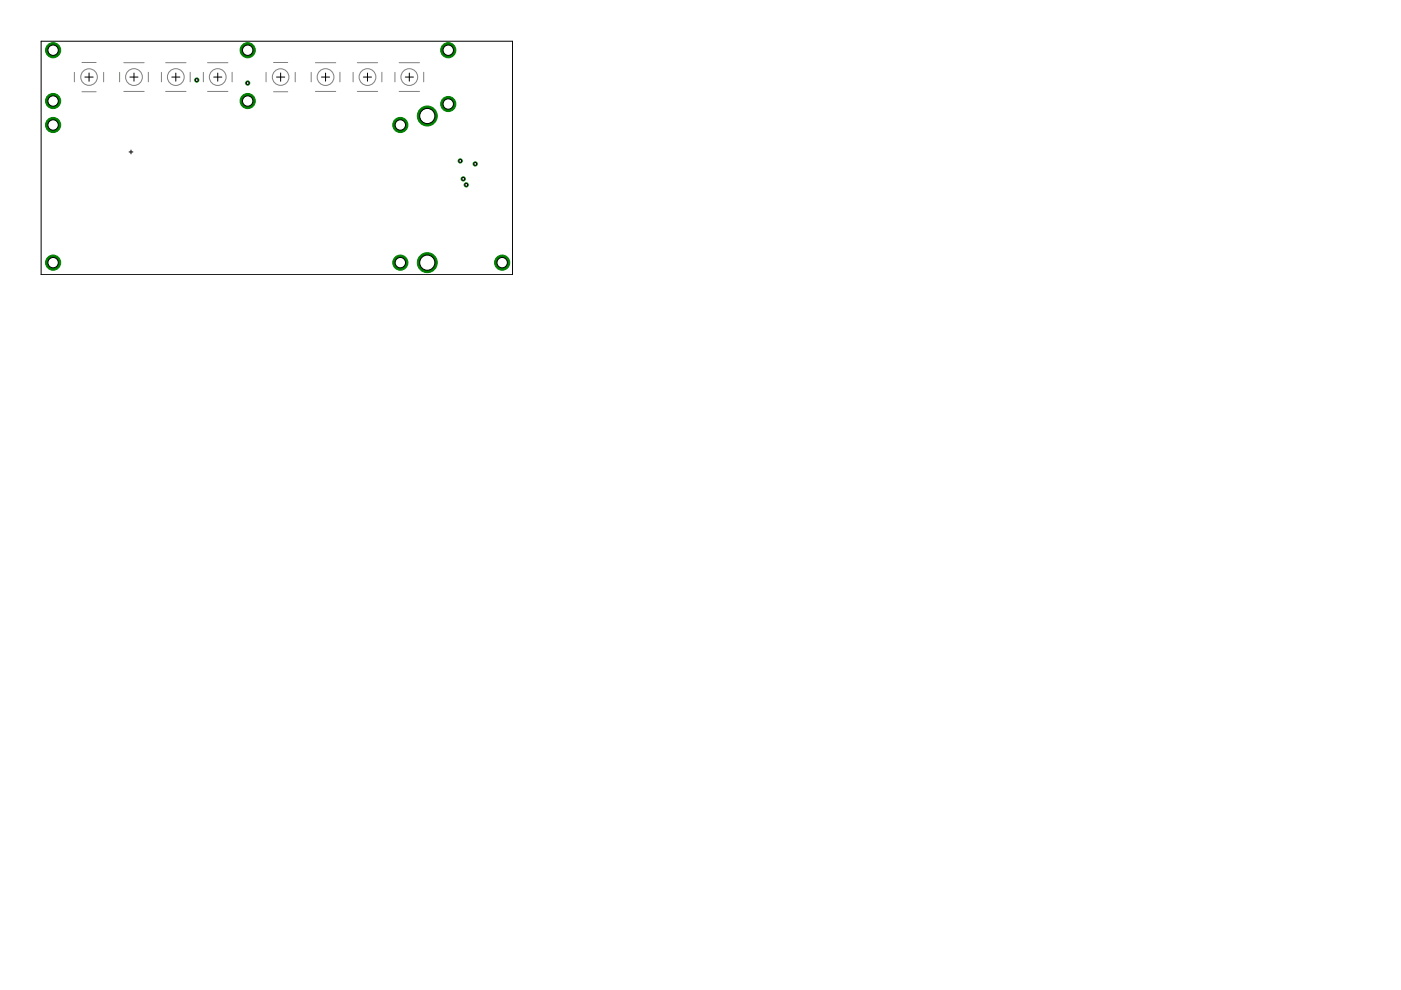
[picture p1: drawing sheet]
<svg xmlns="http://www.w3.org/2000/svg" width="297mm" height="210mm" viewBox="0 0 297 210" stroke-linecap="round" stroke-linejoin="round" font-family="sans-serif">
<g fill="none" stroke="#000" stroke-width=".21">
<path d="M18 16.3h1.7M18.9 15.5v1.7M27.5 16.3h1.8M28.4 15.5v1.7M36.4 16.3h1.7M37.3 15.5v1.7M45.3 16.3h1.7M46.2 15.5v1.7M58.6 16.3h1.8M59.5 15.5v1.7M68.2 16.3h1.7M69 15.5v1.7"/>
<path d="M77 16.3h1.8M77.9 15.5v1.7M85.9 16.3h1.8M86.8 15.5v1.7M27.4 32.2h.8M27.8 31.8v.8"/>
</g>
<g fill="none" stroke="#808080" stroke-width=".21">
<path d="M15.8 15.3v2.1M17.4 13.3h3M17.4 19.5h3M22 15.3v2.1M25.4 15.3v2.1M26.2 13.3h4.4M26.2 19.4h4.4M31.5 15.3v2.1M34.2 15.3v2.1M35.1 13.3h4.3M35.1 19.4h4.3M40.3 15.3v2.1"/>
<path d="M43.1 15.3v2.1M44 13.3h4.3M44 19.4h4.3M49.2 15.3v2.1M56.4 15.3v2.1M58 13.3h3M58 19.5h3M62.6 15.3v2.1M66 15.3v2.1M66.9 13.3h4.3M66.9 19.4h4.3M72.1 15.3v2.1"/>
<path d="M74.9 15.3v2.1M75.8 13.3h4.3M75.8 19.4h4.3M81 15.3v2.1M83.7 15.3v2.1M84.6 13.3h4.3M84.6 19.4h4.3M89.8 15.3v2.1"/>
<circle cx="18.9" cy="16.3" r="1.76"/>
<circle cx="28.4" cy="16.3" r="1.78"/>
<circle cx="37.3" cy="16.3" r="1.78"/>
<circle cx="46.2" cy="16.3" r="1.78"/>
<circle cx="59.5" cy="16.3" r="1.76"/>
<circle cx="69" cy="16.3" r="1.78"/>
<circle cx="77.9" cy="16.3" r="1.78"/>
<circle cx="86.8" cy="16.3" r="1.78"/>
</g>
<circle cx="11.3" cy="55.7" r="1.61" fill="#008000" stroke="#008000" stroke-width=".21"/>
<circle cx="11.3" cy="55.7" r="1.1" fill="#fff" stroke="#000" stroke-width=".21"/>
<circle cx="84.9" cy="55.7" r="1.61" fill="#008000" stroke="#008000" stroke-width=".21"/>
<circle cx="84.9" cy="55.7" r="1.1" fill="#fff" stroke="#000" stroke-width=".21"/>
<circle cx="84.9" cy="26.5" r="1.61" fill="#008000" stroke="#008000" stroke-width=".21"/>
<circle cx="84.9" cy="26.5" r="1.1" fill="#fff" stroke="#000" stroke-width=".21"/>
<circle cx="11.3" cy="26.5" r="1.61" fill="#008000" stroke="#008000" stroke-width=".21"/>
<circle cx="11.3" cy="26.5" r="1.1" fill="#fff" stroke="#000" stroke-width=".21"/>
<circle cx="11.3" cy="10.6" r="1.61" fill="#008000" stroke="#008000" stroke-width=".21"/>
<circle cx="11.3" cy="10.6" r="1.1" fill="#fff" stroke="#000" stroke-width=".21"/>
<circle cx="11.3" cy="21.4" r="1.61" fill="#008000" stroke="#008000" stroke-width=".21"/>
<circle cx="11.3" cy="21.4" r="1.1" fill="#fff" stroke="#000" stroke-width=".21"/>
<circle cx="95" cy="22.1" r="1.61" fill="#008000" stroke="#008000" stroke-width=".21"/>
<circle cx="95" cy="22.1" r="1.1" fill="#fff" stroke="#000" stroke-width=".21"/>
<circle cx="52.5" cy="21.4" r="1.61" fill="#008000" stroke="#008000" stroke-width=".21"/>
<circle cx="52.5" cy="21.4" r="1.1" fill="#fff" stroke="#000" stroke-width=".21"/>
<circle cx="95" cy="10.6" r="1.61" fill="#008000" stroke="#008000" stroke-width=".21"/>
<circle cx="95" cy="10.6" r="1.1" fill="#fff" stroke="#000" stroke-width=".21"/>
<circle cx="52.5" cy="10.6" r="1.61" fill="#008000" stroke="#008000" stroke-width=".21"/>
<circle cx="52.5" cy="10.6" r="1.1" fill="#fff" stroke="#000" stroke-width=".21"/>
<circle cx="90.6" cy="55.7" r="2.12" fill="#008000" stroke="#008000" stroke-width=".21"/>
<circle cx="90.6" cy="55.7" r="1.61" fill="#fff" stroke="#000" stroke-width=".21"/>
<circle cx="106.5" cy="55.7" r="1.61" fill="#008000" stroke="#008000" stroke-width=".21"/>
<circle cx="106.5" cy="55.7" r="1.1" fill="#fff" stroke="#000" stroke-width=".21"/>
<circle cx="90.6" cy="24.6" r="2.12" fill="#008000" stroke="#008000" stroke-width=".21"/>
<circle cx="90.6" cy="24.6" r="1.61" fill="#fff" stroke="#000" stroke-width=".21"/>
<circle cx="100.8" cy="34.8" r=".44" fill="#008000" stroke="#008000" stroke-width=".21"/>
<circle cx="100.8" cy="34.8" r=".3" fill="#fff" stroke="#000" stroke-width=".21"/>
<circle cx="98.8" cy="39.2" r=".44" fill="#008000" stroke="#008000" stroke-width=".21"/>
<circle cx="98.8" cy="39.2" r=".3" fill="#fff" stroke="#000" stroke-width=".21"/>
<circle cx="98.2" cy="37.9" r=".44" fill="#008000" stroke="#008000" stroke-width=".21"/>
<circle cx="98.2" cy="37.9" r=".3" fill="#fff" stroke="#000" stroke-width=".21"/>
<circle cx="97.6" cy="34.1" r=".44" fill="#008000" stroke="#008000" stroke-width=".21"/>
<circle cx="97.6" cy="34.1" r=".3" fill="#fff" stroke="#000" stroke-width=".21"/>
<circle cx="52.5" cy="17.6" r=".44" fill="#008000" stroke="#008000" stroke-width=".21"/>
<circle cx="52.5" cy="17.6" r=".3" fill="#fff" stroke="#000" stroke-width=".21"/>
<circle cx="41.7" cy="17" r=".44" fill="#008000" stroke="#008000" stroke-width=".21"/>
<circle cx="41.7" cy="17" r=".3" fill="#fff" stroke="#000" stroke-width=".21"/>
<path d="M8.7 8.7h100v49.5h-100z" fill="none" stroke="#000" stroke-width=".21"/>
</svg>
